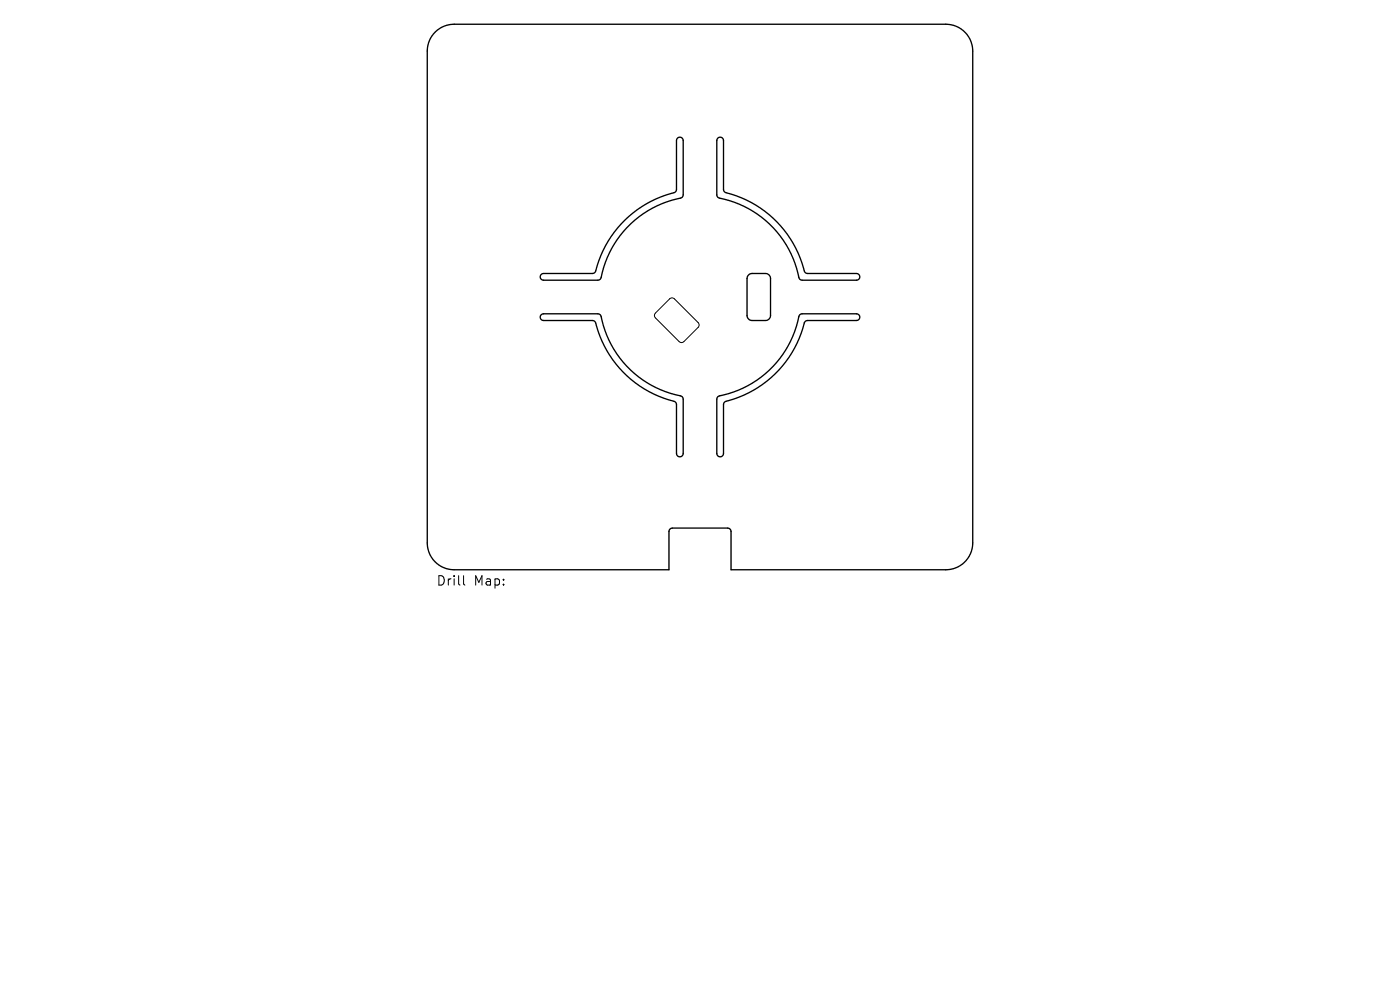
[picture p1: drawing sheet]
<svg xmlns="http://www.w3.org/2000/svg" width="297mm" height="210mm" viewBox="0 0 297 210" stroke-linecap="round" stroke-linejoin="round" font-family="sans-serif">
<defs><g id="words">
<g font-size="2.8">
<text x="92.5" y="124.5">Drill</text>
<text x="100.5" y="124.5">Map:</text>
</g>
</g></defs>
<path d="M92.4 6.7a5.7 5.7 0 0 1 3.9-1.6h104.4a5.7 5.7 0 0 1 5.7 5.7v104.4a5.7 5.7 0 0 1-5.7 5.7h-45.6v-8.3l-.3-.5-.4-.1h-11.8l-.4 .2-.3 .5v8.2h-45.6a5.7 5.7 0 0 1-5.7-5.7v-104.4a5.7 5.7 0 0 1 1.8-4.1zM152.3 29.3a.71 .71 0 0 1 .8-.1 .71 .71 0 0 1 .4 .6v10.4l.2 .5a24.8 24.8 0 0 1 11.1 6.4 24.1 24.1 0 0 1 6 10.7l.5 .2h10.4a.71 .71 0 0 1 .7 .7 .71 .71 0 0 1-.7 .7h-11.5l-.4-.1a1.47 1.47 0 0 1-.5-1.2 21.5 21.5 0 0 0-16.9-16.1l-.3-.7v-11.5zM114.8 58.3l.5-.3h10.4l.5-.2a24.8 24.8 0 0 1 6.4-11.1 24.1 24.1 0 0 1 10.7-6l.2-.5v-10.4a.71 .71 0 0 1 .7-.7 .71 .71 0 0 1 .7 .7v11.5l-.1 .4a1.47 1.47 0 0 1-1.2 .5 21.5 21.5 0 0 0-16.1 16.9l-.7 .3h-11.5a.71 .71 0 0 1-.6-.4 .71 .71 0 0 1 .1-.7zM158.7 58.4l.7-.4h3l.5 .1 .5 .6 .1 8.2-.1 .5-.6 .5-3.5 .1-.4-.3-.3-.4-.1-8.2zM114.8 66.8l.5-.2h11.5l.4 .1a1.47 1.47 0 0 1 .5 1.3 21.5 21.5 0 0 0 16.9 16l.3 .7v11.5a.71 .71 0 0 1-.7 .7 .71 .71 0 0 1-.7-.7v-10.4l-.2-.5a24.8 24.8 0 0 1-11.1-6.4 24.1 24.1 0 0 1-6-10.7l-.5-.2h-10.4a.71 .71 0 0 1-.6-.4 .71 .71 0 0 1 .1-.8zM169.7 66.8l.5-.2h11.5a.71 .71 0 0 1 .7 .7 .71 .71 0 0 1-.7 .7h-10.4l-.5 .2a24.8 24.8 0 0 1-6.4 11.1 24.1 24.1 0 0 1-10.7 6l-.2 .5v10.4a.71 .71 0 0 1-.7 .7 .71 .71 0 0 1-.7-.7v-11.5l.1-.4a1.47 1.47 0 0 1 1.2-.5 21.5 21.5 0 0 0 16.1-16.9z" fill="none" stroke="#000" stroke-width=".29"/>
<path d="M142.1 63.4l.5-.2 .4 .1 5.1 5.1 .2 .4-.2 .6-3.4 3.3-.6-.2-5.1-5.1-.2-.3 .2-.7zM98.3 122.1v1.7l.3 .3" fill="none" stroke="#000" stroke-width=".21"/>
<use href="#words"/>
</svg>
